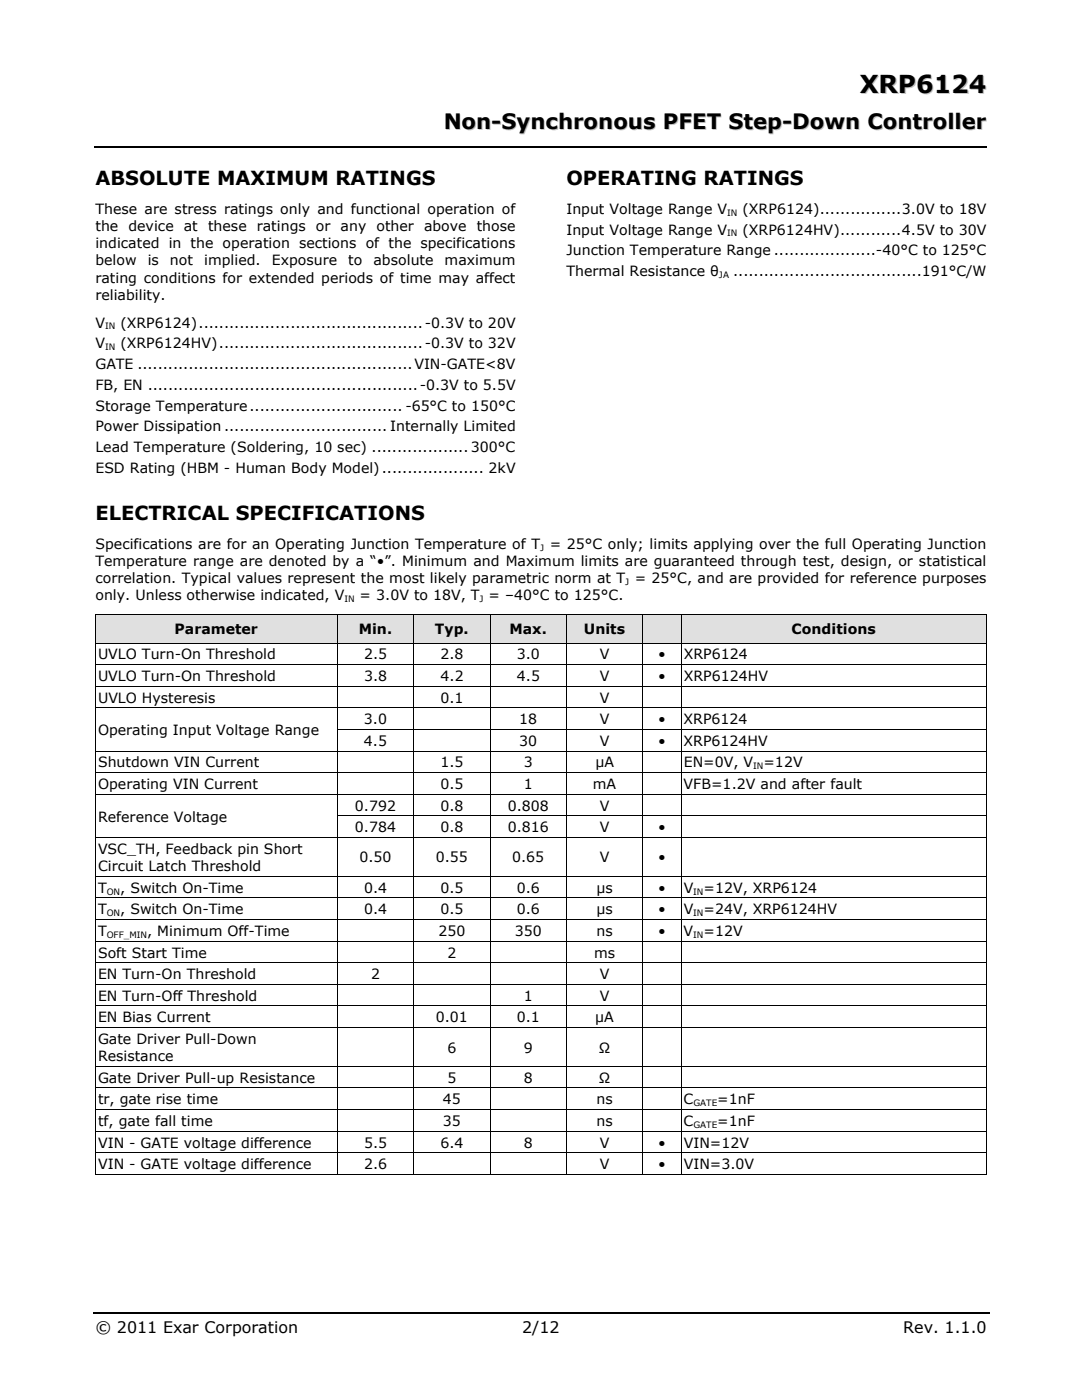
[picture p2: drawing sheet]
<svg xmlns="http://www.w3.org/2000/svg" width="216mm" height="279mm" viewBox="0 0 216 279" stroke-linecap="round" stroke-linejoin="round" font-family="sans-serif">
<defs><g id="words">
<text font-size="4.9" fill="#c0c0c0" x="171.8" y="18.7">XRP6124</text>
<text font-size="4.2" fill="#c0c0c0" x="88.7" y="26">Non-Synchronous PFET Step-Down Controller</text>
<g font-size="3.9">
<text x="19" y="36.9">ABSOLUTE MAXIMUM RATINGS</text>
<text x="113" y="36.9">OPERATING RATINGS</text>
<text x="19" y="103.8">ELECTRICAL SPECIFICATIONS</text>
</g>
<g font-size="3.2">
<text x="19" y="266">© 2011 Exar Corporation</text>
<text x="104.2" y="266">2/12</text>
<text x="180.2" y="266">Rev. 1.1.0</text>
</g>
<g font-size="2.8">
<text x="19" y="42.7">These are stress ratings only and functional operation of</text>
<text x="19" y="46.1">the</text>
<text x="25.6" y="46.1">device</text>
<text x="36.7" y="46.1">at</text>
<text x="41.5" y="46.1">these</text>
<text x="51.2" y="46.1">ratings</text>
<text x="63.1" y="46.1">or</text>
<text x="68" y="46.1">any</text>
<text x="75.1" y="46.1">other</text>
<text x="84.6" y="46.1">above</text>
<text x="95.1" y="46.1">those</text>
<text x="113" y="42.7">Input Voltage Range V</text>
<text x="113" y="46.8">Input Voltage Range V</text>
<text x="148.1" y="42.7">(XRP6124)................3.0V to 18V</text>
<text x="148.1" y="46.8">(XRP6124HV)............4.5V to 30V</text>
<text x="19" y="49.6">indicated in the operation sections of the specifications</text>
<text x="19" y="53">below</text>
<text x="29.5" y="53">is</text>
<text x="33.9" y="53">not</text>
<text x="40.7" y="53">implied.</text>
<text x="54.2" y="53">Exposure</text>
<text x="69.5" y="53">to</text>
<text x="74.5" y="53">absolute</text>
<text x="88.7" y="53">maximum</text>
<text x="113" y="51">Junction Temperature Range ....................-40°C to 125°C</text>
<text x="19" y="56.4">rating conditions for extended periods of time may affect</text>
<text x="19" y="59.8">reliability.</text>
<text x="113" y="55.1">Thermal Resistance θ</text>
<text x="146.3" y="55.1">.....................................191°C/W</text>
<text x="19" y="65.4">V</text>
<text x="24" y="65.4">(XRP6124)............................................ -0.3V to 20V</text>
<text x="19" y="69.5">V</text>
<text x="24" y="69.5">(XRP6124HV)........................................ -0.3V to 32V</text>
<text x="19" y="73.7">GATE ...................................................... VIN-GATE&lt;8V</text>
<text x="19" y="77.8">FB, EN ..................................................... -0.3V to 5.5V</text>
<text x="19" y="81.9">Storage Temperature .............................. -65°C to 150°C</text>
<text x="19" y="86.1">Power Dissipation ................................ Internally Limited</text>
<text x="19" y="94.3">ESD Rating (HBM - Human Body Model) .................... 2kV</text>
<text x="19" y="90.2">Lead Temperature (Soldering, 10 sec) ................... 300°C</text>
<text x="19" y="113">Temperature range are denoted by a “•”. Minimum and Maximum limits are guaranteed through test, design, or statistical</text>
<text x="19" y="109.5">Specifications are for an Operating Junction Temperature of T = 25°C only; limits applying over the full Operating Junction</text>
<text x="19" y="119.8">only. Unless otherwise indicated, V</text>
<text x="19.1" y="116.4">correlation. Typical values represent the most likely parametric norm at T = 25°C, and are provided for reference purposes</text>
<text x="71.8" y="119.8">= 3.0V to 18V, T = –40°C to 125°C.</text>
<text x="19.6" y="131.6">UVLO Turn-On Threshold</text>
<text x="34.8" y="126.6">Parameter</text>
<text x="71.6" y="126.6">Min.</text>
<text x="72.7" y="131.6">2.5</text>
<text x="86.8" y="126.6">Typ.</text>
<text x="87.9" y="131.6">2.8</text>
<text x="101.7" y="126.6">Max.</text>
<text x="103.1" y="131.6">3.0</text>
<text x="116.5" y="126.6">Units</text>
<text x="119.7" y="131.6">V</text>
<text x="131.3" y="131.6">•</text>
<text x="136.4" y="131.6">XRP6124</text>
<text x="158" y="126.6">Conditions</text>
<text x="19.6" y="135.9">UVLO Turn-On Threshold</text>
<text x="72.7" y="135.9">3.8</text>
<text x="87.9" y="135.9">4.2</text>
<text x="103.1" y="135.9">4.5</text>
<text x="119.7" y="135.9">V</text>
<text x="131.3" y="135.9">•</text>
<text x="136.4" y="135.9">XRP6124HV</text>
<text x="19.6" y="140.2">UVLO Hysteresis</text>
<text x="87.9" y="140.2">0.1</text>
<text x="119.7" y="140.2">V</text>
<text x="19.6" y="146.7">Operating Input Voltage Range</text>
<text x="72.6" y="144.5">3.0</text>
<text x="72.6" y="148.9">4.5</text>
<text x="103.6" y="144.5">18</text>
<text x="103.6" y="148.9">30</text>
<text x="119.7" y="144.5">V</text>
<text x="119.7" y="148.9">V</text>
<text x="131.3" y="144.5">•</text>
<text x="131.3" y="148.9">•</text>
<text x="136.4" y="144.5">XRP6124</text>
<text x="136.4" y="148.9">XRP6124HV</text>
<text x="19.6" y="153.2">Shutdown VIN Current</text>
<text x="87.9" y="153.2">1.5</text>
<text x="104.5" y="153.2">3</text>
<text x="118.8" y="153.2">µA</text>
<text x="136.4" y="153.2">EN=0V, V</text>
<text x="152.3" y="153.2">=12V</text>
<text x="19.6" y="157.5">Operating VIN Current</text>
<text x="70.8" y="161.8">0.792</text>
<text x="87.9" y="161.8">0.8</text>
<text x="87.9" y="157.5">0.5</text>
<text x="101.3" y="161.8">0.808</text>
<text x="104.5" y="157.5">1</text>
<text x="118.3" y="157.5">mA</text>
<text x="119.7" y="161.8">V</text>
<text x="136.4" y="157.5">VFB=1.2V and after fault</text>
<text x="19.6" y="164">Reference Voltage</text>
<text x="70.8" y="166.1">0.784</text>
<text x="87.9" y="166.1">0.8</text>
<text x="101.3" y="166.1">0.816</text>
<text x="119.7" y="166.1">V</text>
<text x="131.3" y="166.1">•</text>
<text x="19.6" y="170.4">VSC_TH, Feedback pin Short</text>
<text x="19.6" y="173.8">Circuit Latch Threshold</text>
<text x="71.7" y="172.1">0.50</text>
<text x="87" y="172.1">0.55</text>
<text x="102.2" y="172.1">0.65</text>
<text x="119.7" y="172.1">V</text>
<text x="131.3" y="172.1">•</text>
<text x="19.6" y="178.2">T</text>
<text x="24" y="178.2">, Switch On-Time</text>
<text x="72.6" y="178.2">0.4</text>
<text x="87.9" y="178.2">0.5</text>
<text x="103.1" y="178.2">0.6</text>
<text x="119" y="178.2">µs</text>
<text x="131.3" y="178.2">•</text>
<text x="136.4" y="178.2">V</text>
<text x="140.4" y="178.2">=12V, XRP6124</text>
<text x="19.6" y="182.5">T</text>
<text x="24" y="182.5">, Switch On-Time</text>
<text x="72.6" y="182.5">0.4</text>
<text x="87.9" y="182.5">0.5</text>
<text x="103.1" y="182.5">0.6</text>
<text x="119" y="182.5">µs</text>
<text x="131.3" y="182.5">•</text>
<text x="136.4" y="182.5">V</text>
<text x="140.4" y="182.5">=24V, XRP6124HV</text>
<text x="19.6" y="186.8">T</text>
<text x="19.6" y="191.1">Soft Start Time</text>
<text x="29.4" y="186.8">, Minimum Off-Time</text>
<text x="87.5" y="186.8">250</text>
<text x="89.3" y="191.1">2</text>
<text x="102.7" y="186.8">350</text>
<text x="118.6" y="191.1">ms</text>
<text x="119" y="186.8">ns</text>
<text x="131.3" y="186.8">•</text>
<text x="136.4" y="186.8">V</text>
<text x="140.4" y="186.8">=12V</text>
<text x="19.6" y="195.4">EN Turn-On Threshold</text>
<text x="74.1" y="195.4">2</text>
<text x="119.7" y="195.4">V</text>
<text x="19.6" y="199.7">EN Turn-Off Threshold</text>
<text x="104.5" y="199.7">1</text>
<text x="119.7" y="199.7">V</text>
<text x="19.6" y="204">EN Bias Current</text>
<text x="19.6" y="208.3">Gate Driver Pull-Down</text>
<text x="87" y="204">0.01</text>
<text x="103.1" y="204">0.1</text>
<text x="118.8" y="204">µA</text>
<text x="19.6" y="211.8">Resistance</text>
<text x="89.3" y="210.1">6</text>
<text x="104.5" y="210.1">9</text>
<text x="119.5" y="210.1">Ω</text>
<text x="19.6" y="216.1">Gate Driver Pull-up Resistance</text>
<text x="19.6" y="220.4">tr, gate rise time</text>
<text x="88.4" y="220.4">45</text>
<text x="89.3" y="216.1">5</text>
<text x="104.5" y="216.1">8</text>
<text x="119" y="220.4">ns</text>
<text x="119.5" y="216.1">Ω</text>
<text x="136.4" y="220.4">C</text>
<text x="143.1" y="220.4">=1nF</text>
<text x="19.6" y="224.7">tf, gate fall time</text>
<text x="88.4" y="224.7">35</text>
<text x="119" y="224.7">ns</text>
<text x="136.4" y="224.7">C</text>
<text x="143.1" y="224.7">=1nF</text>
<text x="19.6" y="229">VIN - GATE voltage difference</text>
<text x="19.6" y="233.3">VIN - GATE voltage difference</text>
<text x="72.7" y="233.3">2.6</text>
<text x="72.7" y="229">5.5</text>
<text x="87.9" y="229">6.4</text>
<text x="104.5" y="229">8</text>
<text x="119.7" y="229">V</text>
<text x="119.7" y="233.3">V</text>
<text x="131.3" y="229">•</text>
<text x="131.3" y="233.3">•</text>
<text x="136.4" y="229">VIN=12V</text>
<text x="136.4" y="233.3">VIN=3.0V</text>
</g>
<g font-size="1.8">
<text x="145.1" y="43.1">IN</text>
<text x="145.1" y="47.2">IN</text>
<text x="143.5" y="55.5">JA</text>
<text x="21" y="65.7">IN</text>
<text x="21" y="69.9">IN</text>
<text x="107.8" y="109.9">J</text>
<text x="124.8" y="116.8">J</text>
<text x="68.7" y="120.2">IN</text>
<text x="95.7" y="120.2">J</text>
<text x="150.3" y="153.5">IN</text>
<text x="21.3" y="178.5">ON</text>
<text x="138.3" y="178.5">IN</text>
<text x="21.3" y="182.8">ON</text>
<text x="138.3" y="182.8">IN</text>
<text x="21.3" y="187.1">OFF_MIN</text>
<text x="138.3" y="187.1">IN</text>
<text x="138.4" y="220.7">GATE</text>
<text x="138.4" y="225.1">GATE</text>
</g>
</g></defs>
<path d="M18.8 29.4h51M69.9 29.4h127M18.5 262h178.9" fill="none" stroke="#000" stroke-width=".34"/>
<path d="M69.6 29.2h.3v.4h-.3z" fill="#000"/>
<g fill="#e0e0e0">
<path d="M19.1 122.7h48.1v5.5h-48.1z"/>
<path d="M19.6 122.7h47.2v5.5h-47.2z"/>
<path d="M67.4 122.7h15.1v5.5h-15.1z"/>
<path d="M67.8 122.7h14.2v5.5h-14.2z"/>
<path d="M82.6 122.7h15.1v5.5h-15.1z"/>
<path d="M83.1 122.7h14.2v5.5h-14.2z"/>
<path d="M97.9 122.7h15v5.5h-15z"/>
<path d="M98.3 122.7h14.2v5.5h-14.2z"/>
<path d="M113.1 122.7h15.1v5.5h-15.1z"/>
<path d="M113.5 122.7h14.3v5.5h-14.3z"/>
<path d="M128.4 122.7h7.4v5.5h-7.4z"/>
<path d="M128.8 122.7h6.6v5.5h-6.6z"/>
<path d="M136 122.7h60.8v5.5h-60.8z"/>
<path d="M136.4 122.7h59.9v5.5h-59.9z"/>
</g>
<g fill="#000">
<path d="M19 122.5h.1v.2h-.1zM196.8 122.5h.1v.2h-.1zM196.8 128.2h.1v.2h-.1zM196.8 132.6h.1v.1h-.1zM196.8 136.9h.1v.2h-.1zM19 145.5h.1v.2h-.1zM196.8 141.2h.1v.2h-.1zM196.8 145.5h.1v.2h-.1zM196.8 149.8h.1v.2h-.1zM196.8 154.1h.1v.2h-.1zM196.8 158.4h.1v.2h-.1zM19 162.8h.1v.1h-.1z"/>
<path d="M196.8 162.8h.1v.1h-.1zM196.8 167.1h.1v.1h-.1zM196.8 174.8h.1v.2h-.1zM196.8 179.1h.1v.2h-.1zM196.8 183.4h.1v.2h-.1zM196.8 187.7h.1v.2h-.1zM196.8 192h.1v.2h-.1zM196.8 196.4h.1v.1h-.1zM196.8 200.7h.1v.2h-.1zM196.8 205h.1v.2h-.1zM196.8 212.7h.1v.2h-.1zM196.8 217h.1v.2h-.1z"/>
<path d="M196.8 221.4h.1v.1h-.1zM196.8 225.7h.1v.1h-.1zM196.8 230h.1v.1h-.1zM196.8 234.3h.1v.2h-.1z"/>
</g>
<g fill="none" stroke="#000" stroke-width=".2">
<path d="M19 128.3h177.8M19 122.7v5.5M19 128.4v4.2M19 132.7v4.2M19 137.1v4.1M67.3 122.7v5.5M67.3 128.4v4.2M67.3 132.7v4.2M67.3 137.1v4.1M82.5 122.7v5.5M82.5 128.4v4.2M82.5 132.7v4.2"/>
<path d="M82.5 137.1v4.1M97.8 122.7v5.5M97.8 128.4v4.2M97.8 132.7v4.2M97.8 137.1v4.1M113 122.7v5.5M113 128.4v4.2M113 132.7v4.2M113 137.1v4.1M128.3 122.7v5.5M128.3 128.4v4.2M128.3 132.7v4.2"/>
<path d="M128.3 137.1v4.1M135.9 122.7v5.5M135.9 128.4v4.2M135.9 132.7v4.2M135.9 137.1v4.1M196.8 122.6h-177.8M196.8 132.7h-177.8M196.8 137h-177.8M196.8 122.7v5.5M196.8 128.4v4.2M196.8 132.7v4.2M196.8 137.1v4.1"/>
<path d="M19 141.3h177.8M19 154.2h177.8M19 158.5h177.8M19 141.4v4.1M19 145.7v4.1M19 150v4.1M19 154.3v4.1M19 158.6v4.2M67.3 141.4v4.1M67.3 145.7v4.1M67.3 150v4.1M67.3 154.3v4.1"/>
<path d="M67.3 158.6v4.2M82.5 141.4v4.1M82.5 145.7v4.1M82.5 150v4.1M82.5 154.3v4.1M82.5 158.6v4.2M97.8 141.4v4.1M97.8 145.7v4.1M97.8 150v4.1M97.8 154.3v4.1M97.8 158.6v4.2M113 141.4v4.1"/>
<path d="M113 145.7v4.1M113 150v4.1M113 154.3v4.1M113 158.6v4.2M128.3 141.4v4.1M128.3 145.7v4.1M128.3 150v4.1M128.3 154.3v4.1M128.3 158.6v4.2M135.9 141.4v4.1M135.9 145.7v4.1M135.9 150v4.1"/>
<path d="M135.9 154.3v4.1M135.9 158.6v4.2M196.8 145.6h-129.6M196.8 149.9h-177.8M196.8 141.4v4.1M196.8 145.7v4.1M196.8 150v4.1M196.8 154.3v4.1M196.8 158.6v4.2M19 174.9h177.8M19 162.9v4.2M19 167.2v7.6"/>
<path d="M19 175v4.1M19 179.3v4.1M67.3 162.9v4.2M67.3 167.2v7.6M67.3 175v4.1M67.3 179.3v4.1M82.5 162.9v4.2M82.5 167.2v7.6M82.5 175v4.1M82.5 179.3v4.1M97.8 162.9v4.2M97.8 167.2v7.6"/>
<path d="M97.8 175v4.1M97.8 179.3v4.1M113 162.9v4.2M113 167.2v7.6M113 175v4.1M113 179.3v4.1M128.3 162.9v4.2M128.3 167.2v7.6M128.3 175v4.1M128.3 179.3v4.1M135.9 162.9v4.2M135.9 167.2v7.6"/>
<path d="M135.9 175v4.1M135.9 179.3v4.1M196.8 162.8h-129.6M196.8 167.2h-177.8M196.8 179.2h-177.8M196.8 162.9v4.2M196.8 167.2v7.6M196.8 175v4.1M196.8 179.3v4.1M19 187.8h177.8M19 192.1h177.8M19 183.6v4.1"/>
<path d="M19 187.9v4.1M19 192.2v4.2M19 196.5v4.2M67.3 183.6v4.1M67.3 187.9v4.1M67.3 192.2v4.2M67.3 196.5v4.2M82.5 183.6v4.1M82.5 187.9v4.1M82.5 192.2v4.2M82.5 196.5v4.2M97.8 183.6v4.1"/>
<path d="M97.8 187.9v4.1M97.8 192.2v4.2M97.8 196.5v4.2M113 183.6v4.1M113 187.9v4.1M113 192.2v4.2M113 196.5v4.2M128.3 183.6v4.1M128.3 187.9v4.1M128.3 192.2v4.2M128.3 196.5v4.2M135.9 183.6v4.1"/>
<path d="M135.9 187.9v4.1M135.9 192.2v4.2M135.9 196.5v4.2M196.8 183.5h-177.8M196.8 196.4h-177.8M196.8 183.6v4.1M196.8 187.9v4.1M196.8 192.2v4.2M196.8 196.5v4.2M19 200.8h177.8M19 205.1h177.8M19 212.8h177.8"/>
<path d="M19 217.1h177.8M19 200.9v4.1M19 205.2v7.5M19 212.9v4.1M19 217.2v4.2M67.3 200.9v4.1M67.3 205.2v7.5M67.3 212.9v4.1M67.3 217.2v4.2M82.5 200.9v4.1M82.5 205.2v7.5M82.5 212.9v4.1"/>
<path d="M82.5 217.2v4.2M97.8 200.9v4.1M97.8 205.2v7.5M97.8 212.9v4.1M97.8 217.2v4.2M113 200.9v4.1M113 205.2v7.5M113 212.9v4.1M113 217.2v4.2M128.3 200.9v4.1M128.3 205.2v7.5M128.3 212.9v4.1"/>
<path d="M128.3 217.2v4.2M135.9 200.9v4.1M135.9 205.2v7.5M135.9 212.9v4.1M135.9 217.2v4.2M196.8 200.9v4.1M196.8 205.2v7.5M196.8 212.9v4.1M196.8 217.2v4.2M19 225.7h177.8M19 234.4h48.2M19 221.5v4.2"/>
<path d="M19 225.8v4.2M19 230.1v4.4M67.3 221.5v4.2M67.3 225.8v4.2M67.3 230.1v4.4M67.4 234.4h15.1M82.5 221.5v4.2M82.5 225.8v4.2M82.5 230.1v4.4M82.6 234.4h15.1M97.8 221.5v4.2M97.8 225.8v4.2"/>
<path d="M97.8 230.1v4.4M97.9 234.4h15M113 221.5v4.2M113 225.8v4.2M113 230.1v4.4M113.1 234.4h15.1M128.3 221.5v4.2M128.3 225.8v4.2M128.3 230.1v4.4M128.4 234.4h7.4M135.9 221.5v4.2M135.9 225.8v4.2"/>
<path d="M135.9 230.1v4.4M136 234.4h60.8M196.8 221.4h-177.8M196.8 230.1h-177.8M196.8 221.5v4.2M196.8 225.8v4.2M196.8 230.1v4.4"/>
</g>
<use href="#words"/>
</svg>
